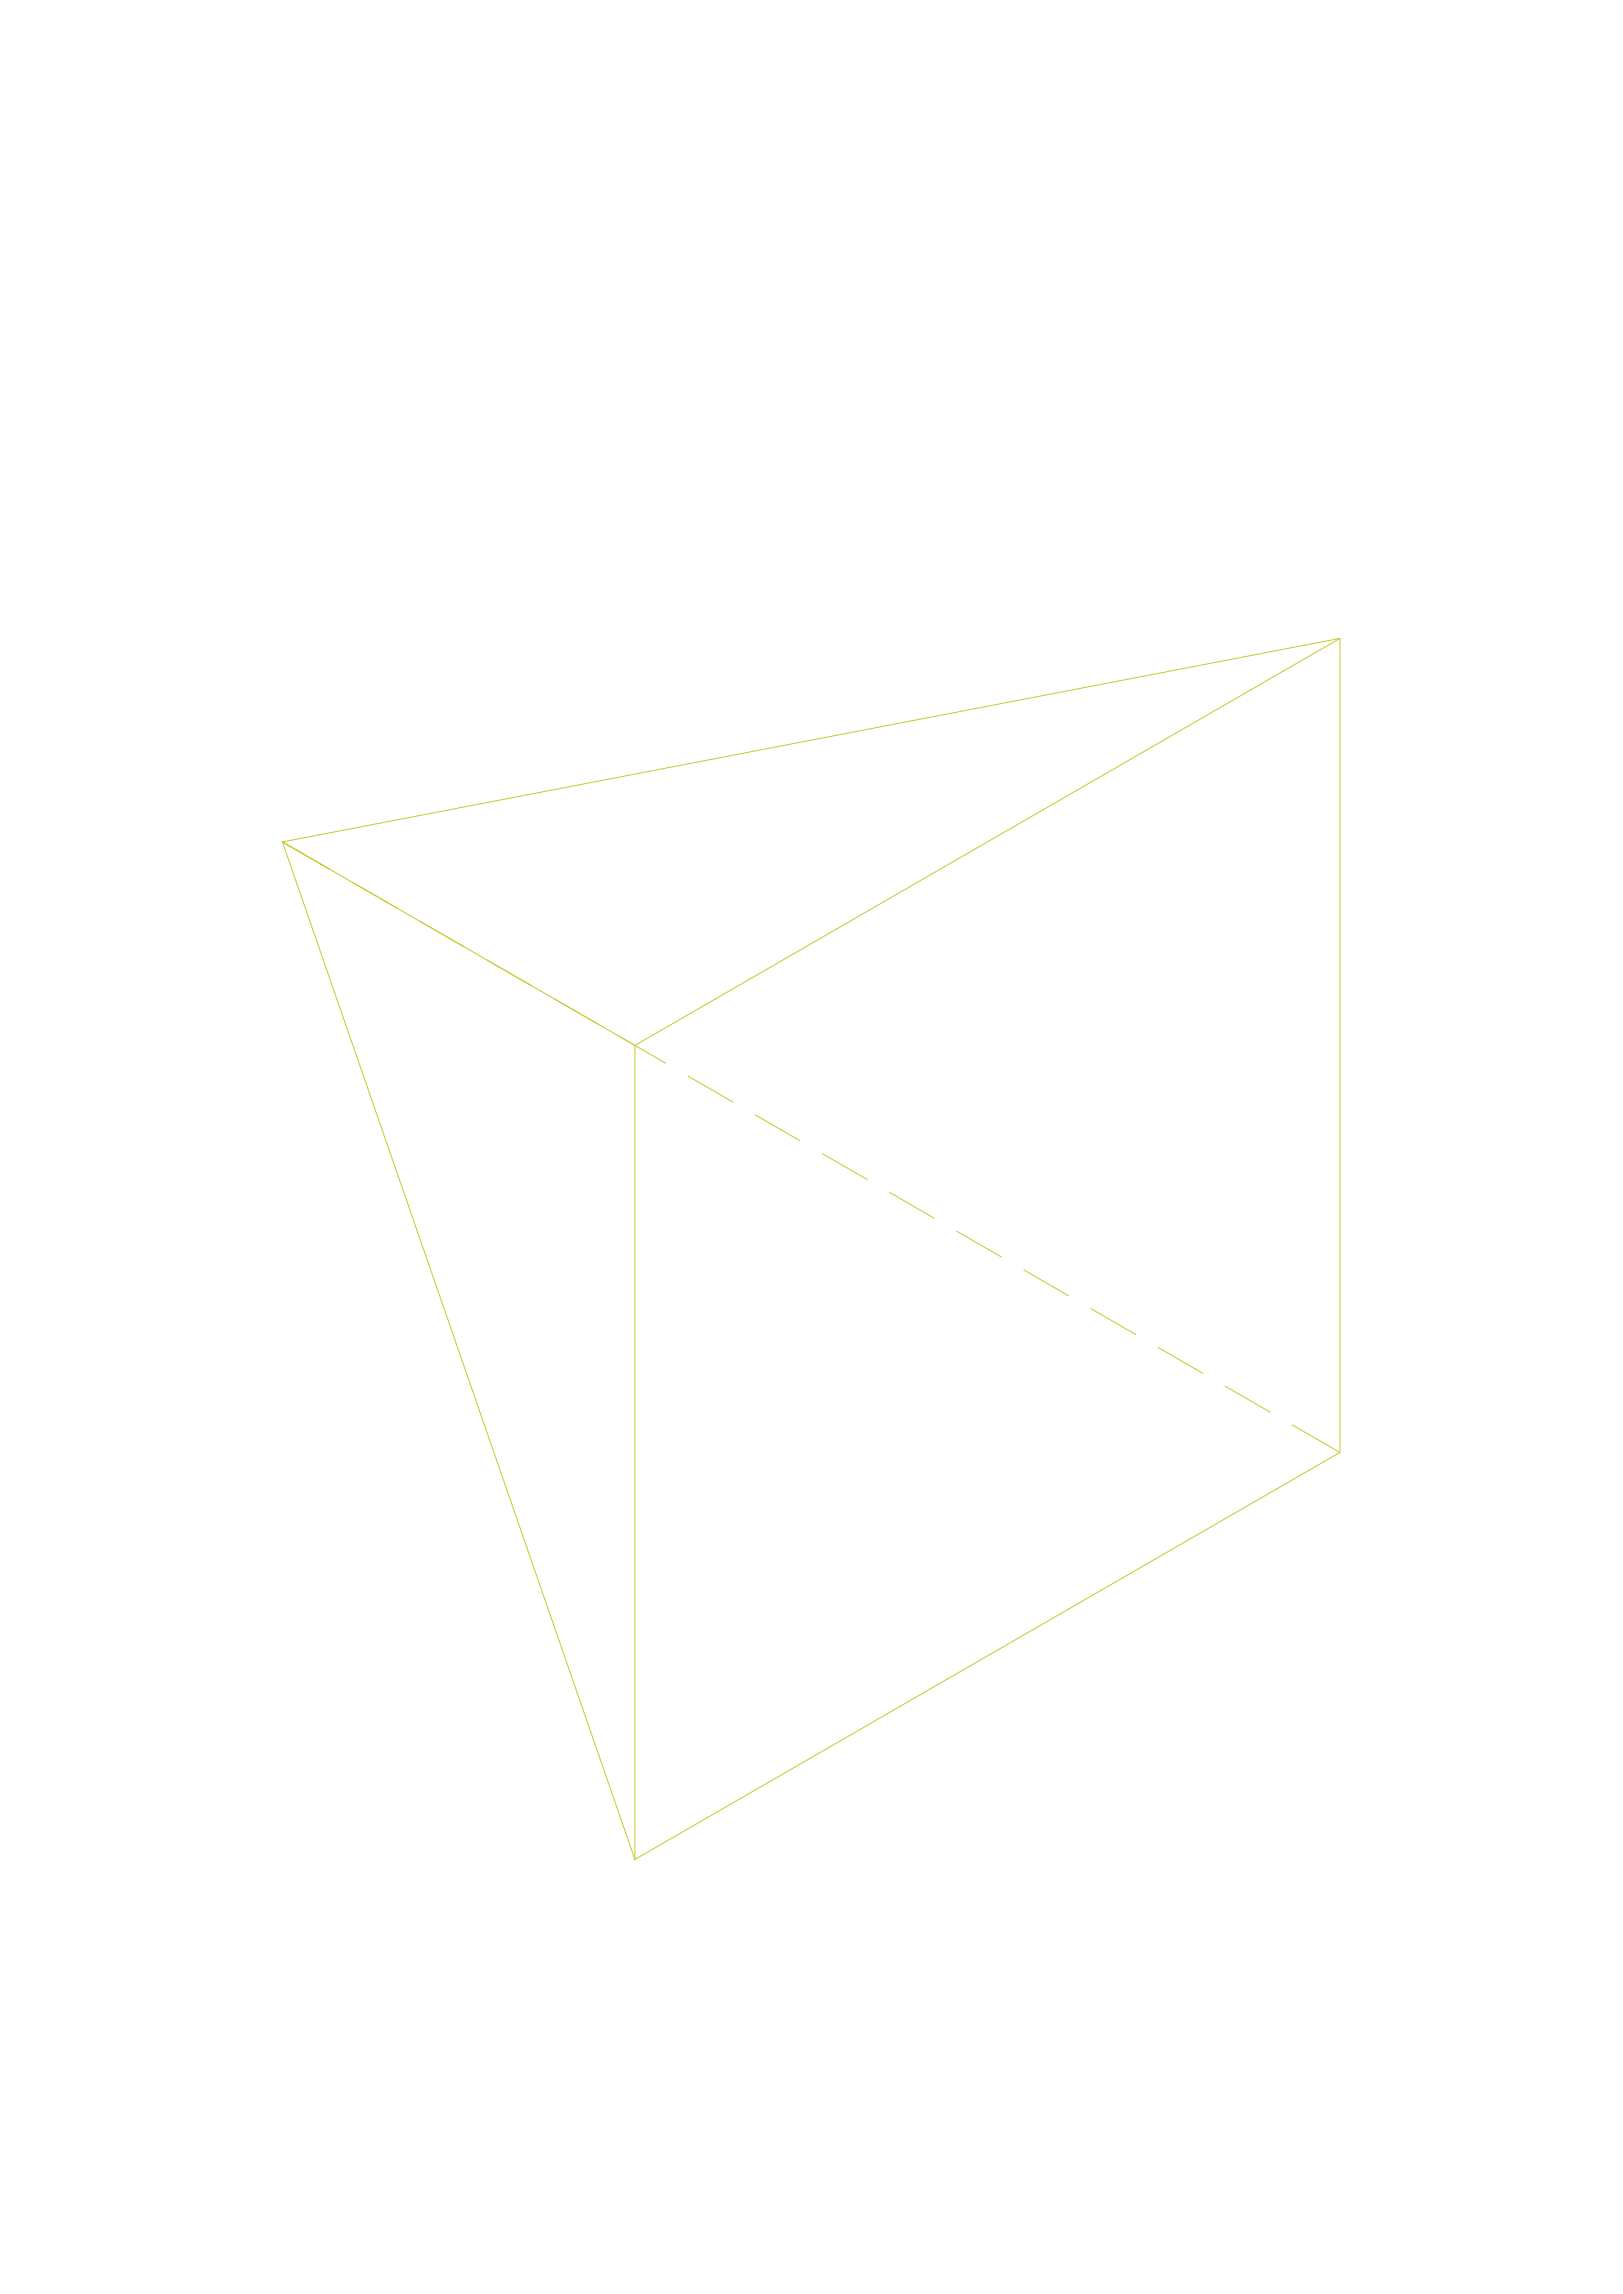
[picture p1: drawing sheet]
<svg xmlns="http://www.w3.org/2000/svg" width="841mm" height="1189mm" viewBox="0 0 841 1189" stroke-linecap="round" stroke-linejoin="round" font-family="sans-serif">
<!-- layer: 0 -->
<g fill="none" stroke="#c8c92d" stroke-width=".52">
<path d="M694 331l-548 105 183 528M171 451l-25-15 183 106M183 457l23 14M217 477l24 14M252 497l23 14M287 518l23 13M322 538l23 13M329 542l365-211v422l-365 211zM357 558l23 13M391 578l24 13M426 598l23 13M461 618l23 13"/>
<path d="M496 638l23 13M531 658l23 14M565 678l24 14M600 698l23 14M635 718l23 14M670 739l24 14"/>
</g>
<path d="M6 76h.1M835 76h.1M6 1113h.1M835 1113h.1" fill="none" stroke="#000" stroke-width=".52"/>
</svg>
